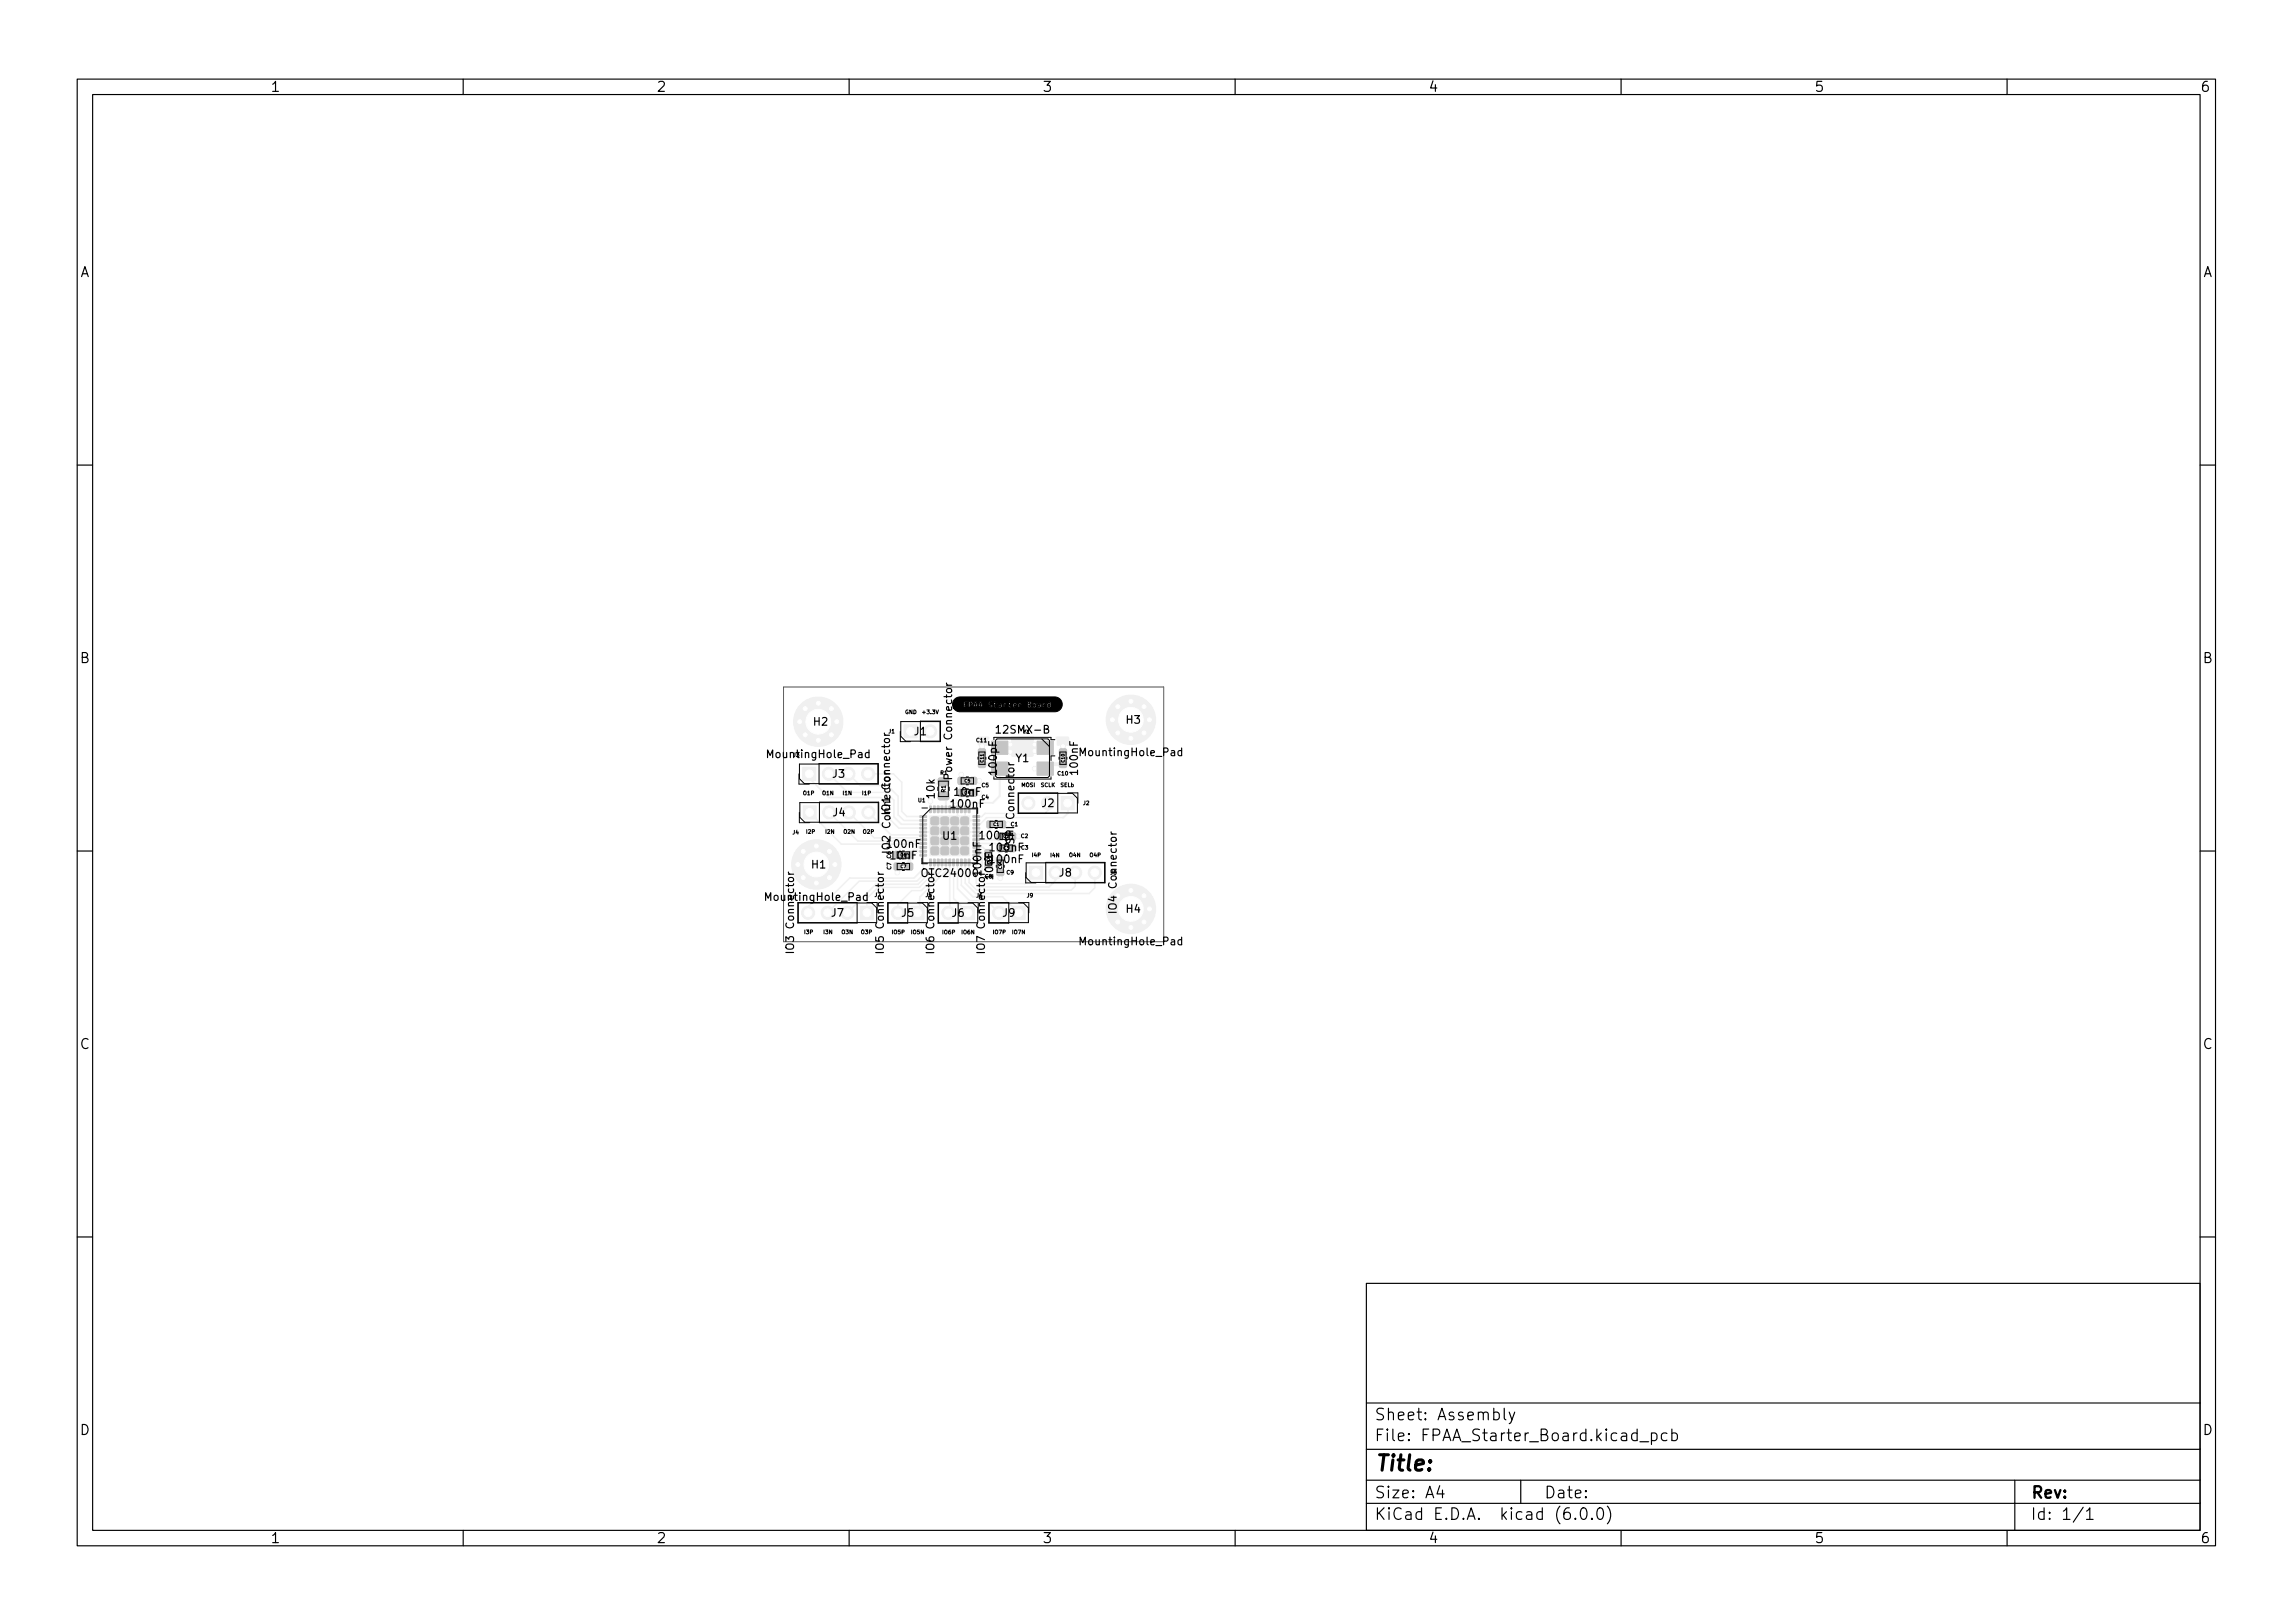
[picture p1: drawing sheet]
<svg xmlns="http://www.w3.org/2000/svg" width="297mm" height="210mm" viewBox="0 0 297 210" stroke-linecap="round" stroke-linejoin="round" font-family="sans-serif">
<defs><g id="words">
<text font-size="2.8" x="178" y="190.6">Title:</text>
<g font-size="2.1">
<text x="178" y="184">Sheet: Assembly</text>
<text x="178" y="186.7">File: FPAA_Starter_Board.kicad_pcb</text>
<text x="178" y="196.9">KiCad E.D.A. kicad (6.0.0)</text>
<text x="178" y="194.1">Size: A4</text>
<text x="200" y="194.1">Date:</text>
<text x="263" y="194.1">Rev:</text>
<text x="263" y="196.9">Id: 1/1</text>
</g>
<g font-size="1.8">
<text x="35" y="11.9">1</text>
<text x="85" y="11.9">2</text>
<text x="135" y="11.9">3</text>
<text x="185" y="11.9">4</text>
<text x="235" y="11.9">5</text>
<text x="285" y="11.9">6</text>
<text x="10.3" y="35.9">A</text>
<text x="285.3" y="35.9">A</text>
<text x="10.3" y="85.9">B</text>
<text x="285.3" y="85.9">B</text>
<text x="10.3" y="135.9">C</text>
<text x="285.3" y="135.9">C</text>
<text x="10.3" y="185.9">D</text>
<text x="285.3" y="185.9">D</text>
<text x="35" y="199.9">1</text>
<text x="85" y="199.9">2</text>
<text x="135" y="199.9">3</text>
<text x="185" y="199.9">4</text>
<text x="235" y="199.9">5</text>
<text x="285" y="199.9">6</text>
</g>
<g font-size="1.4">
<text x="105.4" y="94">H2</text>
<text x="118.5" y="95.2">J1</text>
<text x="129.4" y="95">12SMX-B</text>
<text x="145.9" y="93.7">H3</text>
<text x="99.7" y="98.2">MountingHole_Pad</text>
<text x="107.9" y="100.7">J3</text>
<text x="123.3" y="100.5" transform="rotate(-90 123.3 100.5)">Power Connector</text>
<text x="129.1" y="100.2" transform="rotate(-90 129.1 100.2)">100pF</text>
<text x="131.6" y="98.7">Y1</text>
<text x="139.6" y="100.2" transform="rotate(-90 139.6 100.2)">100nF</text>
<text x="140.2" y="97.9">MountingHole_Pad</text>
<text x="107.9" y="105.7">J4</text>
<text x="115.3" y="105" transform="rotate(-90 115.3 105)">IO1 Connector</text>
<text x="121.1" y="103.4" transform="rotate(-90 121.1 103.4)">10k</text>
<text x="123.3" y="104.6">100nF</text>
<text x="123.7" y="103.1">10nF</text>
<text x="135" y="104.5">J2</text>
<text x="105.2" y="112.5">H1</text>
<text x="115" y="109.8">100nF</text>
<text x="115.3" y="110" transform="rotate(-90 115.3 110)">IO2 Connector</text>
<text x="115.4" y="111.3">10nF</text>
<text x="119.6" y="113.6">OTC24000</text>
<text x="122.1" y="108.8">U1</text>
<text x="127" y="108.7">100nF</text>
<text x="127.1" y="113.3" transform="rotate(-90 127.1 113.3)">100nF</text>
<text x="128.3" y="111.8">100nF</text>
<text x="128.3" y="110.3">100nF</text>
<text x="128.6" y="113.8" transform="rotate(-90 128.6 113.8)">10nF</text>
<text x="131.4" y="108.8" transform="rotate(-90 131.4 108.8)">SPI Connector</text>
<text x="137.2" y="113.5">J8</text>
<text x="99.4" y="116.7">MountingHole_Pad</text>
<text x="107.7" y="118.7">J7</text>
<text x="116.8" y="118.8">J5</text>
<text x="123.3" y="118.8">J6</text>
<text x="129.9" y="118.8">J9</text>
<text x="144.6" y="117.8" transform="rotate(-90 144.6 117.8)">IO4 Connector</text>
<text x="145.9" y="118.2">H4</text>
<text x="102.8" y="123" transform="rotate(-90 102.8 123)">IO3 Connector</text>
<text x="114.5" y="123.1" transform="rotate(-90 114.5 123.1)">IO5 Connector</text>
<text x="121" y="123.1" transform="rotate(-90 121 123.1)">IO6 Connector</text>
<text x="127.6" y="123.1" transform="rotate(-90 127.6 123.1)">IO7 Connector</text>
<text x="140.2" y="122.4">MountingHole_Pad</text>
</g>
<g font-size=".7">
<text x="115.1" y="95">J1</text>
<text x="117.2" y="92.5">GND</text>
<text x="119.6" y="92.5">+3.3V</text>
<text x="132.6" y="95">Y1</text>
<text x="102.8" y="98">J3</text>
<text x="121.8" y="100.4">R1</text>
<text x="126.5" y="96.1">C11</text>
<text x="127.2" y="102">C5</text>
<text x="132.3" y="101.9">MOSI</text>
<text x="134.8" y="101.9">SCLK</text>
<text x="137" y="100.4">C10</text>
<text x="137.4" y="101.9">SELb</text>
<text x="104.1" y="103">O1P</text>
<text x="104.5" y="108">I2P</text>
<text x="106.5" y="103">O1N</text>
<text x="107" y="108">I2N</text>
<text x="109.2" y="103">I1N</text>
<text x="109.3" y="108">O2N</text>
<text x="111.7" y="103">I1P</text>
<text x="111.8" y="108">O2P</text>
<text x="119" y="103.9">U1</text>
<text x="122.5" y="102.6" transform="rotate(-90 122.5 102.6)">R1</text>
<text x="127.2" y="103.5">C4</text>
<text x="131" y="107">C1</text>
<text x="140.3" y="104.3">J2</text>
<text x="102.7" y="108.1">J4</text>
<text x="115.4" y="111.2" transform="rotate(-90 115.4 111.2)">C6</text>
<text x="115.4" y="112.6" transform="rotate(-90 115.4 112.6)">C7</text>
<text x="127.6" y="113.8">C8</text>
<text x="130.4" y="113.3">C9</text>
<text x="132.3" y="108.6">C2</text>
<text x="132.3" y="110.1">C3</text>
<text x="133.7" y="111">I4P</text>
<text x="136.1" y="111">I4N</text>
<text x="138.5" y="111">O4N</text>
<text x="141.2" y="111">O4P</text>
<text x="143.9" y="113.3">J8</text>
<text x="113.3" y="116.2">J7</text>
<text x="119.9" y="116.2">J5</text>
<text x="126.5" y="116.3">J6</text>
<text x="133" y="116.3">J9</text>
<text x="104.2" y="121">I3P</text>
<text x="106.7" y="121">I3N</text>
<text x="109" y="121">O3N</text>
<text x="111.6" y="121">O3P</text>
<text x="115.6" y="121">IO5P</text>
<text x="118" y="121">IO5N</text>
<text x="122.1" y="121">IO6P</text>
<text x="124.6" y="121">IO6N</text>
<text x="128.7" y="121">IO7P</text>
<text x="131.1" y="121">IO7N</text>
</g>
<g font-size=".6">
<text x="125" y="101.4">C5</text>
<text x="127.4" y="98.7" transform="rotate(-90 127.4 98.7)">C11</text>
<text x="137.9" y="98.7" transform="rotate(-90 137.9 98.7)">C10</text>
<text x="125" y="102.9">C4</text>
<text x="128.7" y="107">C1</text>
<text x="116.7" y="112.5">C7</text>
<text x="116.7" y="111">C6</text>
<text x="128.2" y="111.6" transform="rotate(-90 128.2 111.6)">C8</text>
<text x="129.8" y="112.6" transform="rotate(-90 129.8 112.6)">C9</text>
<text x="130" y="110.1">C3</text>
<text x="130" y="108.5">C2</text>
</g>
</g></defs>
<g fill="#f0f0f0" stroke="#f0f0f0" stroke-width=".13">
<path d="M127.6 110.1l.2-.1 .7 .1v.2v.6h-.2h-.7v-.2z"/>
<path d="M127.9 106.4l.2-.1 .6 .1v.1v.7l-.2 .1-.6-.1-.1-.2z"/>
<path d="M129.4 106.4l.2-.1 .6 .1 .1 .1-.1 .7-.1 .1-.7-.1v-.2z"/>
<path d="M104 104.4h1.7v1.7h-1.7z"/>
<path d="M118 117.4h1.7v1.7h-1.7z"/>
<path d="M117.1 93.9h1.7v1.7h-1.7z"/>
<path d="M131.1 117.4h1.7v1.7h-1.7z"/>
<path d="M111.5 117.4h1.6v1.7h-1.6z"/>
<path d="M137.5 103.2h1.7v1.7h-1.7z"/>
<path d="M129.2 112.6l.1-.1 .7 .1 .1 .2-.1 .6h-.2h-.6l-.1-.2z"/>
<path d="M117.4 111.8h.2h.6v.2v.7h-.2h-.6v-.2z"/>
<path d="M115.9 111.8h.1h.6l.1 .2-.1 .7h-.1h-.6l-.1-.2z"/>
<path d="M124.2 100.7h.1h.6l.1 .2-.1 .7h-.1h-.6l-.1-.2z"/>
<path d="M125.7 100.7h.2h.6v.2v.7h-.2h-.6l-.1-.2z"/>
<path d="M137.3 98.6l.2-.1 .6 .1 .1 .2-.1 .6h-.2h-.6l-.1-.2z"/>
<path d="M137.3 97.1l.2-.1 .6 .1 .1 .1-.1 .6-.2 .1-.6-.1-.1-.1z"/>
<path d="M134.3 96h2.2v1.7h-2.2z"/>
<path d="M128.5 96h2v1.7h-2z"/>
<path d="M128.5 98.7h2v1.7h-2z"/>
<path d="M134.3 98.7h2.2v1.7h-2.2z"/>
<path d="M121.6 100.8h.2h1l.1 .2v.6l-.2 .2h-1l-.2-.3z"/>
<path d="M121.6 102.7l.2-.1h1l.1 .2v.7l-.2 .1h-1l-.2-.2z"/>
<path d="M126.8 98.6l.1-.1 .7 .1 .1 .2-.1 .6h-.1h-.7l-.1-.2z"/>
<path d="M126.8 97.1l.1-.1 .7 .1 .1 .1-.1 .6-.1 .1-.7-.1-.1-.1z"/>
<path d="M133.3 112.2h1.8v1.7h-1.8z"/>
<path d="M124.5 117.4h1.7v1.7h-1.7z"/>
<path d="M119.2 105.7h.8v.2h-.8z"/>
<path d="M119.2 106.2h.8v.2h-.8z"/>
<path d="M119.2 106.7h.8v.2h-.8z"/>
<path d="M119.2 107.2h.8v.2h-.8z"/>
<path d="M119.2 107.7h.8v.2h-.8z"/>
<path d="M119.2 108.2h.8v.2h-.8z"/>
<path d="M119.2 108.7h.8v.2h-.8z"/>
<path d="M119.2 109.2h.8v.2h-.8z"/>
<path d="M119.2 109.7h.8v.2h-.8z"/>
<path d="M119.2 110.2h.8v.2h-.8z"/>
<path d="M119.2 110.7h.8v.2h-.8z"/>
<path d="M120.4 111.3h.3l-.1 .9-.2-.1z"/>
<path d="M120.9 111.3h.3l-.1 .9-.2-.1z"/>
<path d="M121.4 111.3h.3l-.1 .9-.2-.1z"/>
<path d="M121.9 111.3h.3l-.1 .9-.2-.1z"/>
<path d="M122.4 111.3h.3l-.1 .9-.2-.1z"/>
<path d="M122.9 111.3h.3l-.1 .9-.2-.1z"/>
<path d="M123.4 111.3h.3l-.1 .9-.2-.1z"/>
<path d="M123.9 111.3h.3l-.1 .9-.2-.1z"/>
<path d="M124.4 111.3h.3l-.1 .9-.2-.1z"/>
<path d="M124.9 111.3h.3l-.1 .9-.2-.1z"/>
<path d="M125.4 111.3h.3l-.1 .9-.2-.1z"/>
<path d="M126.1 108.7h.8v.2h-.8z"/>
<path d="M126.1 108.2h.8v.2h-.8z"/>
<path d="M126.1 107.7h.8v.2h-.8z"/>
<path d="M126.1 107.2h.8v.2h-.8z"/>
<path d="M126.1 106.7h.8v.2h-.8z"/>
<path d="M126.1 106.2h.8v.2h-.8z"/>
<path d="M126.1 105.7h.8v.2h-.8z"/>
<path d="M125.4 104.4h.3l-.1 .9-.2-.1z"/>
<path d="M124.9 104.4h.3l-.1 .9-.2-.1z"/>
<path d="M124.4 104.4h.3l-.1 .9-.2-.1z"/>
<path d="M123.9 104.4h.3l-.1 .9-.2-.1z"/>
<path d="M123.4 104.4h.3l-.1 .9-.2-.1z"/>
<path d="M122.9 104.4h.3l-.1 .9-.2-.1z"/>
<path d="M122.4 104.4h.3l-.1 .9-.2-.1z"/>
<path d="M121.9 104.4h.3l-.1 .9-.2-.1z"/>
<path d="M121.4 104.4h.3l-.1 .9-.2-.1z"/>
<path d="M120.9 104.4h.3l-.1 .9-.2-.1z"/>
<path d="M120.4 104.4h.3l-.1 .9-.2-.1z"/>
<path d="M120.5 105.7h5.1v5.2h-5.1z"/>
<path d="M104 99.4h1.7v1.7h-1.7z"/>
<path d="M129.3 96.7l1.8-.1v-.7a.28 .28 0 0 1-.1-.4h2.9a.28 .28 0 0 1-.1 .4v.7h1.7l.1 .1v.4h-1.8v.8l-.1 .1h-2.5l-.1-.2v-.7h-1.7h-.1z"/>
<path d="M126.7 95.5h1.3a.28 .28 0 0 1-.1 .4v.6h-.4l-.1 1.1-.4 .1-.1-1.2-.2-.1z"/>
<path d="M136.9 95.5h1.4h.1l.1 .9-.2 .2-.3-.1v1.1l-.1 .1-.4-.1-.1-1.1-.3 .1-.1-.1v-.6l-.2-.3z"/>
<circle cx="148.2" cy="91.6" r=".4"/>
<circle cx="144.8" cy="94.9" r=".4"/>
<circle cx="146.5" cy="93.2" r="3.2"/>
<circle cx="144.8" cy="91.6" r=".4"/>
<circle cx="146.5" cy="90.8" r=".4"/>
<circle cx="148.2" cy="94.9" r=".4"/>
<circle cx="144.1" cy="93.2" r=".4"/>
<circle cx="148.9" cy="93.2" r=".4"/>
<circle cx="146.5" cy="95.6" r=".4"/>
<circle cx="107.4" cy="105.2" r=".85"/>
<circle cx="110" cy="105.2" r=".85"/>
<circle cx="112.5" cy="105.2" r=".85"/>
<circle cx="103.6" cy="93.5" r=".4"/>
<circle cx="104.3" cy="95.2" r=".4"/>
<circle cx="106" cy="95.9" r=".4"/>
<circle cx="107.7" cy="91.8" r=".4"/>
<circle cx="107.7" cy="95.2" r=".4"/>
<circle cx="106" cy="91.1" r=".4"/>
<circle cx="106" cy="93.5" r="3.2"/>
<circle cx="104.3" cy="91.8" r=".4"/>
<circle cx="108.4" cy="93.5" r=".4"/>
<circle cx="116.3" cy="118.3" r=".85"/>
<circle cx="120.5" cy="94.7" r=".85"/>
<circle cx="148.9" cy="117.7" r=".4"/>
<circle cx="146.5" cy="115.3" r=".4"/>
<circle cx="146.5" cy="117.7" r="3.2"/>
<circle cx="144.8" cy="119.4" r=".4"/>
<circle cx="146.5" cy="120.1" r=".4"/>
<circle cx="144.8" cy="116.1" r=".4"/>
<circle cx="148.2" cy="116.1" r=".4"/>
<circle cx="148.2" cy="119.4" r=".4"/>
<circle cx="129.4" cy="118.3" r=".85"/>
<circle cx="109.8" cy="118.2" r=".85"/>
<circle cx="107.2" cy="118.2" r=".85"/>
<circle cx="104.7" cy="118.2" r=".85"/>
<circle cx="133.2" cy="104" r=".85"/>
<circle cx="136.7" cy="113" r=".85"/>
<circle cx="139.3" cy="113" r=".85"/>
<circle cx="141.8" cy="113" r=".85"/>
<circle cx="105.7" cy="112" r="3.2"/>
<circle cx="105.8" cy="114.4" r=".4"/>
<circle cx="104.1" cy="110.3" r=".4"/>
<circle cx="107.4" cy="113.7" r=".4"/>
<circle cx="103.3" cy="112" r=".4"/>
<circle cx="105.8" cy="109.6" r=".4"/>
<circle cx="108.1" cy="112" r=".4"/>
<circle cx="107.4" cy="110.3" r=".4"/>
<circle cx="104.1" cy="113.7" r=".4"/>
<circle cx="122.8" cy="118.3" r=".85"/>
<circle cx="107.4" cy="100.2" r=".85"/>
<circle cx="109.9" cy="100.2" r=".85"/>
<circle cx="112.4" cy="100.2" r=".85"/>
<circle cx="125.3" cy="107.8" r=".3"/>
<circle cx="125.3" cy="106.3" r=".3"/>
<circle cx="129.6" cy="113.8" r=".3"/>
<circle cx="116.2" cy="113" r=".3"/>
<circle cx="134" cy="96.4" r=".3"/>
<circle cx="124.1" cy="106" r=".3"/>
<circle cx="130.9" cy="96.4" r=".3"/>
<circle cx="130.9" cy="97.4" r=".3"/>
<circle cx="127.2" cy="96.7" r=".3"/>
<circle cx="126.9" cy="101.2" r=".3"/>
<circle cx="134" cy="97.3" r=".3"/>
<circle cx="131.9" cy="108.3" r=".3"/>
<circle cx="120.8" cy="107.8" r=".3"/>
<circle cx="137.7" cy="96.7" r=".3"/>
<circle cx="124.5" cy="100.3" r=".3"/>
<circle cx="134" cy="99.6" r=".3"/>
<circle cx="120.5" cy="103.8" r=".3"/>
</g>
<g fill="none" stroke="#f0f0f0" stroke-width=".2">
<path d="M104.7 117.5v.7M104.8 100.2v.6l2.6 2.5h6.7M104.9 105.2l4.1 4.2h9.5M107.4 100.2l2.4 2.4h5M107.4 105.2l3.7 3.8h7.6M109.9 100.2l1.5 1.6h3.6l1.4 1.3v2.5l.7 .7h2.5M110 105.2l3.3 3.4h5.5M112.5 100.2h3.2l1.1 1.1v3.8l.7 .7h2.1M112.5 105.2l2.9 2.9h3.6l.1 .2h.5M114.8 105.7l1.6 1.6h3.2M115.8 105.8l1 1h2.8M118.6 110.3h1"/>
<path d="M118.9 109.8h.7M119 109.3h.6M119.1 108.8h.5M119.6 107.8h1.2M119.6 110.8v1.8l-1.2 1.1h-8.3l-2.8 2.8M120.5 103.8h.1M120.5 103.8v1M120.5 111.7v.7l-1.7 1.8h-7.5l-4.1 4M120.8 107.8h.1M121 111.7v.8l-2.1 2.1h-5.4l-3.7 3.6M121.5 111.7v.8l-2.4 2.5h-5.4l-1.4 1.4v1.8M122 111.7v1l-2.6 2.7h-1.3l-1.8 1.8v1.1"/>
<path d="M122.5 111.7v1.1l-3.4 3.4v1.8l-.2 .3M123 111.7v6.4l-.2 .2M123.5 111.7v4.7l1.9 1.9M124 104.8l.1 1.2M124 111.7v3.4l1.6 1.6h2.2l1.6 1.6M124.5 111.7v3l1.5 1.5h3.9l2 2.1M125 104.8v1.3l.3 .2M125 111.7v2.7l1.4 1.3h14.7l.7-.7v-2M125.3 107.8h1.2M125.5 111.7v2.6l1 1h12.3l.5-.5v-1.8M126.5 108.3h1M126.5 108.8h2.6"/>
<path d="M126.5 109.3h2.5M126.5 110.8v3.6M127.2 110.5v3.6M127.3 109.8l.8 .7M128.3 106.8v.7M134.2 113l-1.4 1.5h-5.2M135.8 105l-.5 .4h-7.7l-.4 .4h-.7M136.7 113v1.1l-.8 .8h-9M138.3 104v1.3l-.5 .6h-10l-.9 .9h-.4"/>
</g>
<g fill="none" stroke="#f0f0f0" stroke-width=".51">
<path d="M127.2 99h1.7M127.2 96.7v.7M129.9 96.4h1M129.9 96.4l-.4 .5 .5 .5h.9M134 96.4h1l.4 .5-.4 .4h-1M137.7 96.7v.7M137.7 99h-1.7l-.6 .6h-1.4M116.2 112.3v.7M117.8 110.8v1.5M121.2 101.2l1 .1M124.5 101.1v.1M124.5 100.3v2.4"/>
<path d="M126.1 101.2h.8M129.6 113v.8M130.6 106.8h-.8"/>
</g>
<path d="M129.5 99.6v3.5l-.9 .9h-2.7M122.2 103.1l.3 .3v1.4M124 105.9l.3 .3M124.5 102.7v2.1M125.3 106.3h1.2" fill="none" stroke="#f0f0f0" stroke-width=".25"/>
<g fill="#fff" stroke="#fff" stroke-width=".13">
<circle cx="125.3" cy="107.8" r=".2"/>
<circle cx="125.3" cy="106.3" r=".2"/>
<circle cx="129.6" cy="113.8" r=".2"/>
<circle cx="116.2" cy="113" r=".2"/>
<circle cx="134" cy="96.4" r=".2"/>
<circle cx="124" cy="106" r=".2"/>
<circle cx="130.9" cy="96.4" r=".2"/>
<circle cx="130.9" cy="97.4" r=".2"/>
<circle cx="127.2" cy="96.7" r=".2"/>
<circle cx="126.9" cy="101.2" r=".2"/>
<circle cx="134" cy="97.3" r=".2"/>
<circle cx="131.9" cy="108.3" r=".2"/>
<circle cx="120.8" cy="107.8" r=".2"/>
<circle cx="137.7" cy="96.7" r=".2"/>
<circle cx="124.5" cy="100.3" r=".2"/>
<circle cx="134" cy="99.6" r=".2"/>
<circle cx="120.5" cy="103.8" r=".2"/>
<circle cx="148.2" cy="91.6" r=".25"/>
<circle cx="144.8" cy="94.9" r=".25"/>
<circle cx="146.5" cy="93.2" r="1.6"/>
<circle cx="144.8" cy="91.6" r=".25"/>
<circle cx="146.5" cy="90.8" r=".25"/>
<circle cx="148.2" cy="94.9" r=".25"/>
<circle cx="144.1" cy="93.2" r=".25"/>
<circle cx="148.9" cy="93.2" r=".25"/>
<circle cx="146.5" cy="95.6" r=".25"/>
<circle cx="104.9" cy="105.2" r=".5"/>
<circle cx="107.4" cy="105.2" r=".5"/>
<circle cx="110" cy="105.2" r=".5"/>
<circle cx="112.5" cy="105.2" r=".5"/>
<circle cx="103.6" cy="93.5" r=".25"/>
<circle cx="104.3" cy="95.2" r=".25"/>
<circle cx="106" cy="95.9" r=".25"/>
<circle cx="107.7" cy="91.8" r=".25"/>
<circle cx="107.7" cy="95.2" r=".25"/>
<circle cx="106" cy="91.1" r=".25"/>
<circle cx="106" cy="93.5" r="1.6"/>
<circle cx="104.3" cy="91.8" r=".25"/>
<circle cx="108.4" cy="93.5" r=".25"/>
<circle cx="118.9" cy="118.3" r=".5"/>
<circle cx="116.3" cy="118.3" r=".5"/>
<circle cx="118" cy="94.7" r=".5"/>
<circle cx="120.5" cy="94.7" r=".5"/>
<circle cx="148.9" cy="117.7" r=".25"/>
<circle cx="146.5" cy="115.3" r=".25"/>
<circle cx="146.5" cy="117.7" r="1.6"/>
<circle cx="144.8" cy="119.4" r=".25"/>
<circle cx="146.5" cy="120.1" r=".25"/>
<circle cx="148.2" cy="116.1" r=".25"/>
<circle cx="148.2" cy="119.4" r=".25"/>
<circle cx="132" cy="118.3" r=".5"/>
<circle cx="129.4" cy="118.3" r=".5"/>
<circle cx="112.3" cy="118.2" r=".5"/>
<circle cx="109.8" cy="118.2" r=".5"/>
<circle cx="107.2" cy="118.2" r=".5"/>
<circle cx="104.7" cy="118.2" r=".5"/>
<circle cx="138.3" cy="104" r=".5"/>
<circle cx="133.2" cy="104" r=".5"/>
<circle cx="134.2" cy="113" r=".5"/>
<circle cx="136.7" cy="113" r=".5"/>
<circle cx="139.3" cy="113" r=".5"/>
<circle cx="141.8" cy="113" r=".5"/>
<circle cx="105.7" cy="112" r="1.6"/>
<circle cx="105.7" cy="114.4" r=".25"/>
<circle cx="104.1" cy="110.3" r=".25"/>
<circle cx="107.4" cy="113.7" r=".25"/>
<circle cx="103.4" cy="112" r=".25"/>
<circle cx="105.7" cy="109.6" r=".25"/>
<circle cx="108.1" cy="112" r=".25"/>
<circle cx="107.4" cy="110.3" r=".25"/>
<circle cx="104.1" cy="113.7" r=".25"/>
<circle cx="125.4" cy="118.3" r=".5"/>
<circle cx="122.9" cy="118.3" r=".5"/>
<circle cx="104.8" cy="100.2" r=".5"/>
<circle cx="107.4" cy="100.2" r=".5"/>
<circle cx="109.9" cy="100.2" r=".5"/>
<circle cx="112.4" cy="100.2" r=".5"/>
</g>
<g fill="#c4c4c4" stroke="#c4c4c4" stroke-width=".13">
<path d="M127.6 110.1l.2-.1 .7 .1v.2v.6h-.2h-.7v-.2z"/>
<path d="M127.9 106.4l.2-.1 .6 .1v.1v.7l-.2 .1-.6-.1-.1-.2z"/>
<path d="M129.4 106.4l.2-.1 .6 .1 .1 .1-.1 .7-.1 .1-.7-.1v-.2z"/>
<path d="M129.2 112.6l.1-.1 .7 .1 .1 .2-.1 .6h-.2h-.6l-.1-.2z"/>
<path d="M117.4 111.8h.2h.6v.2v.7h-.2h-.6v-.2z"/>
<path d="M115.9 111.8h.1h.6l.1 .2-.1 .7h-.1h-.6l-.1-.2z"/>
<path d="M124.2 100.7h.1h.6l.1 .2-.1 .7h-.1h-.6l-.1-.2z"/>
<path d="M125.7 100.7h.2h.6v.2v.7h-.2h-.6l-.1-.2z"/>
<path d="M137.3 98.6l.2-.1 .6 .1 .1 .2-.1 .6h-.2h-.6l-.1-.2z"/>
<path d="M137.3 97.1l.2-.1 .6 .1 .1 .1-.1 .6-.2 .1-.6-.1-.1-.1z"/>
<path d="M134.3 96h2.2v1.7h-2.2z"/>
<path d="M128.5 96h2v1.7h-2z"/>
<path d="M128.5 98.7h2v1.7h-2z"/>
<path d="M134.3 98.7h2.2v1.7h-2.2z"/>
<path d="M121.6 100.8h.2h1l.1 .2v.6l-.2 .2h-1l-.2-.3z"/>
<path d="M121.6 102.7l.2-.1h1l.1 .2v.7l-.2 .1h-1l-.2-.2z"/>
<path d="M126.8 98.6l.1-.1 .7 .1 .1 .2-.1 .6h-.1h-.7l-.1-.2z"/>
<path d="M126.8 97.1l.1-.1 .7 .1 .1 .1-.1 .6-.1 .1-.7-.1-.1-.1z"/>
<path d="M124.5 107.2l.2-.1 .7 .1 .1 .2-.1 .7-.2 .1-.7-.1v-.2z"/>
<path d="M124.5 105.9l.2-.1 .7 .1 .1 .2-.1 .7-.2 .1-.7-.1v-.2z"/>
<path d="M121.9 107.2l.2-.1 .7 .1 .1 .2-.1 .7-.1 .1-.8-.1v-.2z"/>
<path d="M123.2 109.8l.2-.1 .7 .1 .1 .1-.1 .8h-.2h-.7v-.2z"/>
<path d="M123.2 105.9l.2-.1 .7 .1 .1 .2-.1 .7-.2 .1-.7-.1v-.2z"/>
<path d="M120.7 109.8l.1-.1 .7 .1 .1 .1-.1 .8h-.1h-.7l-.1-.2z"/>
<path d="M121.9 109.8l.2-.1 .7 .1 .1 .1-.1 .8h-.1h-.8v-.2z"/>
<path d="M121.9 108.5l.2-.1 .7 .1 .1 .2-.1 .7h-.1h-.8v-.2z"/>
<path d="M121.9 105.9l.2-.1 .7 .1 .1 .2-.1 .7-.1 .1-.8-.1v-.2z"/>
<path d="M120.7 105.9l.1-.1 .7 .1 .1 .2-.1 .7-.1 .1-.7-.1-.1-.2z"/>
<path d="M123.2 108.5l.2-.1 .7 .1 .1 .2-.1 .7h-.2h-.7v-.2z"/>
<path d="M124.5 108.5l.2-.1 .7 .1 .1 .2-.1 .7h-.2h-.7v-.2z"/>
<path d="M124.5 109.8l.2-.1 .7 .1 .1 .1-.1 .8h-.2h-.7v-.2z"/>
<path d="M123.2 107.2l.2-.1 .7 .1 .1 .2-.1 .7-.2 .1-.7-.1v-.2z"/>
<path d="M120.7 107.2l.1-.1 .7 .1 .1 .2-.1 .7-.1 .1-.7-.1-.1-.2z"/>
<path d="M120.7 108.5l.1-.1 .7 .1 .1 .2-.1 .7h-.1h-.7l-.1-.2z"/>
<path d="M119.2 105.7h.8v.2h-.8z"/>
<path d="M119.2 106.2h.8v.2h-.8z"/>
<path d="M119.2 106.7h.8v.2h-.8z"/>
<path d="M119.2 107.2h.8v.2h-.8z"/>
<path d="M119.2 107.7h.8v.2h-.8z"/>
<path d="M119.2 108.2h.8v.2h-.8z"/>
<path d="M119.2 108.7h.8v.2h-.8z"/>
<path d="M119.2 109.2h.8v.2h-.8z"/>
<path d="M119.2 109.7h.8v.2h-.8z"/>
<path d="M119.2 110.2h.8v.2h-.8z"/>
<path d="M119.2 110.7h.8v.2h-.8z"/>
<path d="M120.4 111.3h.3l-.1 .9-.2-.1z"/>
<path d="M120.9 111.3h.3l-.1 .9-.2-.1z"/>
<path d="M121.4 111.3h.3l-.1 .9-.2-.1z"/>
<path d="M121.9 111.3h.3l-.1 .9-.2-.1z"/>
<path d="M122.4 111.3h.3l-.1 .9-.2-.1z"/>
<path d="M122.9 111.3h.3l-.1 .9-.2-.1z"/>
<path d="M123.4 111.3h.3l-.1 .9-.2-.1z"/>
<path d="M123.9 111.3h.3l-.1 .9-.2-.1z"/>
<path d="M124.4 111.3h.3l-.1 .9-.2-.1z"/>
<path d="M124.9 111.3h.3l-.1 .9-.2-.1z"/>
<path d="M125.4 111.3h.3l-.1 .9-.2-.1z"/>
<path d="M126.1 108.7h.8v.2h-.8z"/>
<path d="M126.1 108.2h.8v.2h-.8z"/>
<path d="M126.1 107.7h.8v.2h-.8z"/>
<path d="M126.1 107.2h.8v.2h-.8z"/>
<path d="M126.1 106.7h.8v.2h-.8z"/>
<path d="M126.1 106.2h.8v.2h-.8z"/>
<path d="M126.1 105.7h.8v.2h-.8z"/>
<path d="M125.4 104.4h.3l-.1 .9-.2-.1z"/>
<path d="M124.9 104.4h.3l-.1 .9-.2-.1z"/>
<path d="M124.4 104.4h.3l-.1 .9-.2-.1z"/>
<path d="M123.9 104.4h.3l-.1 .9-.2-.1z"/>
<path d="M123.4 104.4h.3l-.1 .9-.2-.1z"/>
<path d="M122.9 104.4h.3l-.1 .9-.2-.1z"/>
<path d="M122.4 104.4h.3l-.1 .9-.2-.1z"/>
<path d="M121.9 104.4h.3l-.1 .9-.2-.1z"/>
<path d="M121.4 104.4h.3l-.1 .9-.2-.1z"/>
<path d="M120.9 104.4h.3l-.1 .9-.2-.1z"/>
<path d="M120.4 104.4h.3l-.1 .9-.2-.1z"/>
</g>
<g fill="none" stroke="#000" stroke-width=".13">
<path d="M103.6 99h10.1v2.5h-9.5l-.6-.6zM106.1 98.9h7.7v2.7h-7.7zM116.6 94.7v1.4h1.4M116.7 93.5h5.1v2.5h-4.5l-.6-.6zM119.2 93.4h2.6v2.7h-2.6zM126.7 98.1v.3M126.8 97.4h.8v1.6h-.8zM128.8 95.8v-.3h7.4v.3h.4M128.9 95.9l.3-.2h6.6l.1 .2v4.6l-.1 .2h-6.6l-.3-.2zM134.9 95.7l1 1M136.6 97.9h-.4v.6M137.2 98.1v.3"/>
<path d="M137.3 97.4h.8v1.6h-.8zM103.4 116.9h7.6v2.7h-7.6zM103.5 100.2v1.4h1.3M103.5 105.2v1.4h1.4M103.6 104h10.2v2.5h-9.6l-.6-.6zM106.1 103.9h7.7v2.7h-7.7zM112.3 116.9h1.3M113.6 117.6l-.7-.6h-9.5v2.5h10.2M115 116.9h2.6v2.7h-2.6zM116.2 111.9h1.6v.8h-1.6zM116.9 112.8h.3M118.9 116.9h1.3"/>
<path d="M119.4 111.2v.7h.7M119.4 104.7h.7M119.5 105.8l1-1h6v7h-7zM120.1 117.6l-.6-.6h-4.4v2.5h5M121.5 116.9h2.6v2.7h-2.6zM121.6 101.2h1.2v2h-1.2zM123 102v.4M124.5 100.8h1.6v.8h-1.6zM125.2 100.6h.3M125.4 116.9h1.3M126.6 104.7v.7M126.7 117.6l-.7-.6h-4.4v2.5h5.1"/>
<path d="M128.1 116.9h2.6v2.7h-2.6zM128.1 117h4.5l.6 .6v1.9h-5.1zM128.2 106.4h1.6v.8h-1.6zM128.8 100.6v.3h7.4v-.3M128.9 106.3h.3M129.2 111.4v1.6h.8v-1.6M130.1 112.1v.3M131.9 102.7h5.1v2.7h-5.1zM131.9 116.9h1.4v1.4M131.9 102.8h7l.7 .6v1.9h-7.7zM132.9 113v1.4h1.3M132.9 111.8h10.2v2.5h-9.5l-.7-.6z"/>
<path d="M135.5 111.7h7.7v2.7h-7.7zM138.3 102.7h1.3v1.3"/>
</g>
<g fill="#000" stroke="#000" stroke-width=".13">
<path d="M123.7 90.6l.3-.2 .4-.1h12.3a.96 .96 0 0 1 .9 1 .96 .96 0 0 1-1 .9h-12.2l-.6-.2-.3-.3h2.7l.1-.2h.2v.2h.4v-.2h.2l.1 .2h.9a.27 .27 0 0 0 .4-.1 .27 .27 0 0 0-.2-.4h.5v.4l.2 .1h.2v-.2h-.3h.4l.1 .2h.7l.1-.5h.5v.4l.1 .1h.3v-.2h-.2l-.1-.1h.4a.32 .32 0 0 0 .4 .3h1.7a.25 .25 0 0 0 .3-.3h.1l.1 .2 .2 .1 .3-.2 .2 .2h.7v-.3h.4a.33 .33 0 0 0 .5 .3v-.9h-.1v.3l-.3 .1-.1 .2h-.4v-.2h.3v-.1h-.4v.6h-.3h.1v-.4a.3 .3 0 0 0-.5-.2v.1h.3v.1h-.2l-.2 .2a.29 .29 0 0 0-.2-.4 .29 .29 0 0 0-.4 .3l-.2-.1a.24 .24 0 0 0 0-.4 .24 .24 0 0 0-.3 0h-.1v.8h-1.1v-.5h.3v-.1h-.4v.6h-.3l.1-.2-.3 .1-.1-.2h.4a.28 .28 0 0 0-.2-.3 .28 .28 0 0 0-.3 .3h-.4v-.2h.3v-.1h-.3v-.2h-.1v.2h-.1v.1h-.2v-.1h-.4v.6h-.3h.1v-.4a.3 .3 0 0 0-.5-.2l.1 .1h.2v.1l-.2 .1-.1 .1h-.4v-.3h.3v-.1h-.3v-.2h-.1v.2h-.2v.1l-.4-.1v-.1l.3 .1v-.2a.28 .28 0 0 0-.5 .1 .28 .28 0 0 0 .3 .4l.1 .1h-.3l-.1 .1h-.7l-.2-.7h-.2l-.2 .8-.2-.8h-.2l-.2 .8h-.5v-.3a.3 .3 0 0 0 .4-.3 .3 .3 0 0 0-.5-.2v.8h-.5v-.4h.3v-.1h-.3v-.2h.4v-.1h-.5v.8h-1.4l-.1-.6zM125.6 91a.18 .18 0 0 1 .3 .2 .16 .16 0 0 1-.3 .1zM126.4 91l.1 .4h-.2zM127 91l.1 .4h-.2zM129.5 91.5l.1-.1v.2h-.1zM131.4 91.2h.1l.1 .1h-.3zM133.3 91h.1v.2h-.1zM133.3 91.3l.2 .1-.1 .1h-.1zM134.5 91.5l.2-.1v.2h-.1zM135.8 91.2h.2v.4a.19 .19 0 0 1-.2-.2 .19 .19 0 0 1 0-.2z"/>
<circle cx="134" cy="91.4" r=".16"/>
</g>
<path d="M101.5 89h49.3v33h-49.3z" fill="none" stroke="#575757" stroke-width=".13"/>
<g fill="none" stroke="#000" stroke-width=".15">
<path d="M10 10.2h277v190.1h-277zM12 12.2h273v186.1h-273zM60 10.2v2M110 10.2v2M160 10.2v2M210 10.2v2M260 10.2v2M10 60.2h2M285 60.2h2M114.6 95v.2h.2M122.6 88.5l.1 .2 .1 .1M10 110.2h2"/>
<path d="M102.1 113l.1 .2h.1M113.8 113v.2l.2 .1M143.9 107.8l.1 .2h.1M285 110.2h2M10 160.2h2M177 166.3h108v32h-108zM285 160.2h2M60 198.3v2M110 198.3v2M160 198.3v2M177 194.8h108M177 191.8h108"/>
<path d="M177 187.8h108M177 181.8h108M186.5 192.5l-.4 1h1M186.9 193v1M194.9 182.4v1.3l.2 .2M195.5 182.9l.4 1M196.2 182.9l-.5 1.4-.2 .1M197 191.8v3M204.1 196.7v.1h-.1l.1-.1v.1M204.9 195.4a.36 .36 0 0 1 .6 .2 .77 .77 0 0 1-.4 1.2 1 1 0 0 1-.2-1.4zM206.2 196.7l.1 .1h-.1h-.1l.1-.1v.1M207 195.5a.36 .36 0 0 1 .4-.2 .36 .36 0 0 1 .2 .3 .77 .77 0 0 1-.4 1.2 .91 .91 0 0 1-.2-1.3z"/>
<path d="M208.2 195.1a1.72 1.72 0 0 1 0 2.3M210 198.3v2M212.4 186.8h1.2M213.9 185.7l.5-.1 .2 .3v.4l-.1 .3h-.1h-.5M213.9 185.6v1.5M215.9 185.7l-.4-.1-.3 .3v.4l.2 .3h.1h.4M216.6 185.7l.4-.1 .3 .3v.4l-.2 .3h-.1h-.4M216.6 185.1v1.5M260 198.3v2M261 191.8v6.5M269.9 195.3l-1.3 1.9M270.3 195.8l.4-.5v1.5"/>
<path d="M270.3 196.8h.8"/>
</g>
<use href="#words"/>
</svg>
